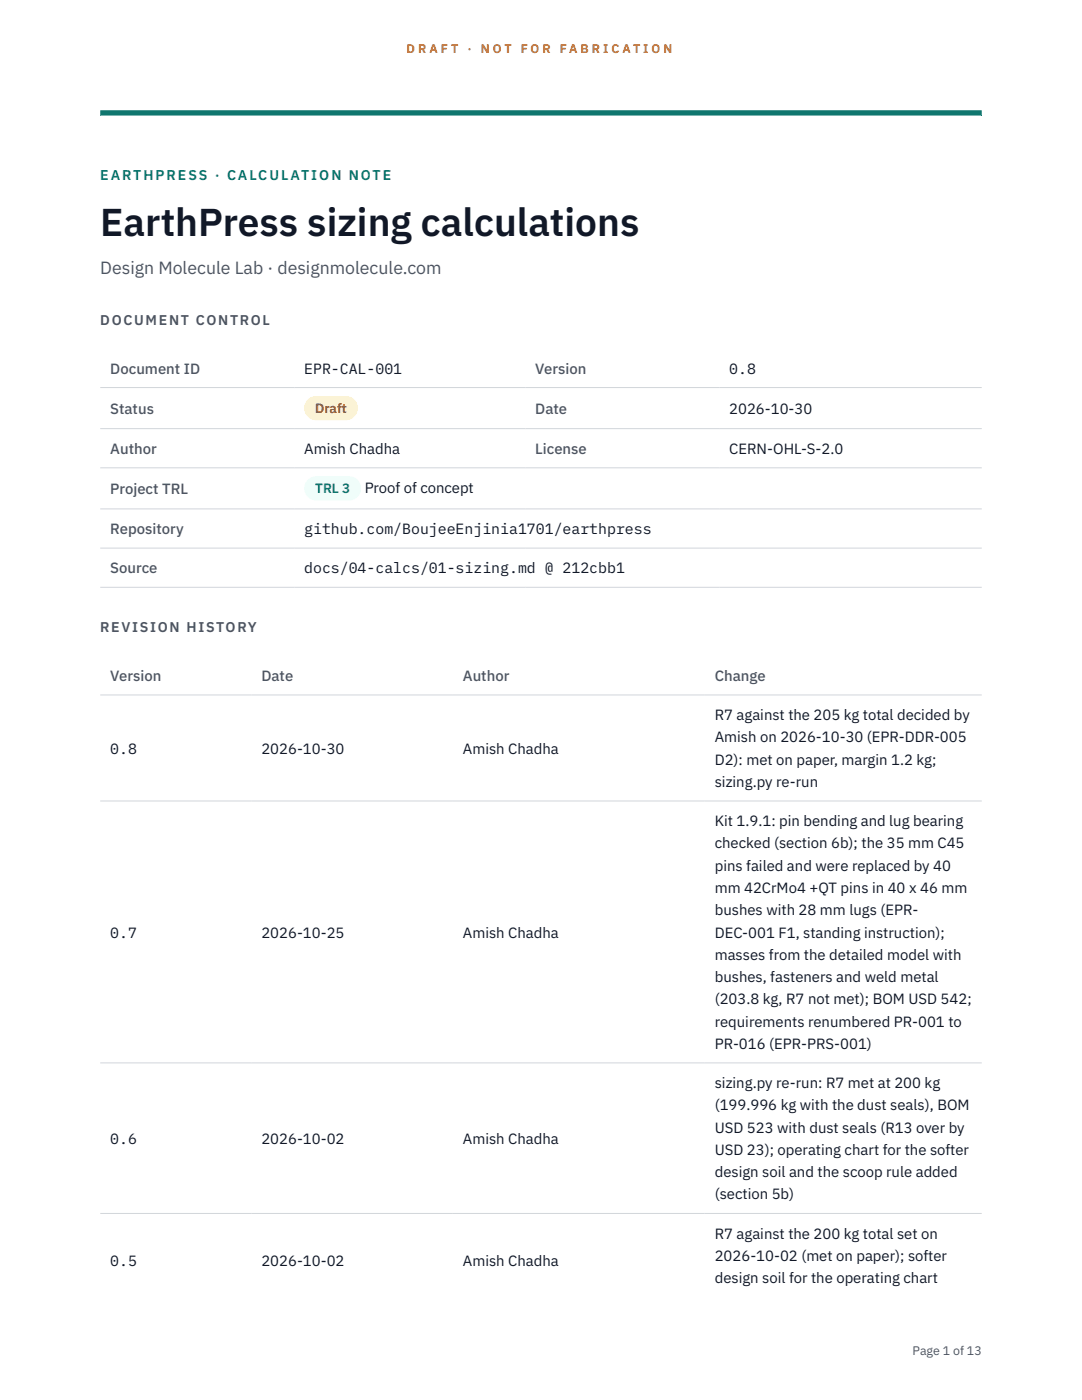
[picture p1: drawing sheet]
<svg xmlns="http://www.w3.org/2000/svg" width="216mm" height="279mm" viewBox="0 0 216 279" stroke-linecap="round" stroke-linejoin="round" font-family="sans-serif">
<defs><g id="words">
<text font-size="7.8" fill="#111827" x="20" y="47.1">EarthPress sizing calculations</text>
<text font-size="3.5" fill="#4b5563" x="20" y="54.6">Design Molecule Lab · designmolecule.com</text>
<g font-size="3" fill="#4b5563">
<text x="22" y="74.5">Document ID</text>
<text x="106.8" y="74.5">Version</text>
<text x="22" y="82.6">Status</text>
<text x="106.8" y="82.6">Date</text>
<text x="22" y="90.6">Author</text>
<text x="106.8" y="90.6">License</text>
<text x="22" y="98.6">Project TRL</text>
<text x="22" y="106.6">Repository</text>
<text x="22" y="114.4">Source</text>
<text x="22" y="135.9">Version</text>
<text x="52.2" y="135.9">Date</text>
<text x="92.4" y="135.9">Author</text>
<text x="142.6" y="135.9">Change</text>
</g>
<g font-size="3" fill="#111827">
<text x="60.7" y="74.5">EPR-CAL-001</text>
<text x="145.5" y="74.5">0.8</text>
<text x="145.5" y="82.6">2026-10-30</text>
<text x="60.7" y="90.6">Amish Chadha</text>
<text x="145.5" y="90.6">CERN-OHL-S-2.0</text>
<text x="72.8" y="98.5">Proof of concept</text>
<text x="60.7" y="106.6">github.com/BoujeeEnjinia1701/earthpress</text>
<text x="60.7" y="114.4">docs/04-calcs/01-sizing.md @ 212cbb1</text>
<text x="142.6" y="143.7">R7 against the 205 kg total decided by</text>
<text x="142.6" y="148.2">Amish on 2026-10-30 (EPR-DDR-005</text>
<text x="22" y="150.4">0.8</text>
<text x="52.2" y="150.4">2026-10-30</text>
<text x="92.4" y="150.4">Amish Chadha</text>
<text x="142.6" y="152.6">D2): met on paper, margin 1.2 kg;</text>
<text x="142.6" y="157.1">sizing.py re-run</text>
<text x="142.6" y="164.9">Kit 1.9.1: pin bending and lug bearing</text>
<text x="142.6" y="169.3">checked (section 6b); the 35 mm C45</text>
<text x="142.6" y="173.8">pins failed and were replaced by 40</text>
<text x="142.6" y="178.2">mm 42CrMo4 +QT pins in 40 x 46 mm</text>
<text x="142.6" y="182.7">bushes with 28 mm lugs (EPR-</text>
<text x="22" y="187.1">0.7</text>
<text x="52.2" y="187.1">2026-10-25</text>
<text x="92.4" y="187.1">Amish Chadha</text>
<text x="142.6" y="187.1">DEC-001 F1, standing instruction);</text>
<text x="142.6" y="191.5">masses from the detailed model with</text>
<text x="142.6" y="196">bushes, fasteners and weld metal</text>
<text x="142.6" y="200.4">(203.8 kg, R7 not met); BOM USD 542;</text>
<text x="142.6" y="204.9">requirements renumbered PR-001 to</text>
<text x="142.6" y="209.3">PR-016 (EPR-PRS-001)</text>
<text x="142.6" y="217.1">sizing.py re-run: R7 met at 200 kg</text>
<text x="142.6" y="221.6">(199.996 kg with the dust seals), BOM</text>
<text x="142.6" y="226">USD 523 with dust seals (R13 over by</text>
<text x="22" y="228.3">0.6</text>
<text x="52.2" y="228.3">2026-10-02</text>
<text x="92.4" y="228.3">Amish Chadha</text>
<text x="142.6" y="230.5">USD 23); operating chart for the softer</text>
<text x="142.6" y="234.9">design soil and the scoop rule added</text>
<text x="142.6" y="239.4">(section 5b)</text>
<text x="142.6" y="247.2">R7 against the 200 kg total set on</text>
<text x="142.6" y="251.6">2026-10-02 (met on paper); softer</text>
<text x="22" y="252.7">0.5</text>
<text x="52.2" y="252.7">2026-10-02</text>
<text x="92.4" y="252.7">Amish Chadha</text>
<text x="142.6" y="256.1">design soil for the operating chart</text>
</g>
<text font-size="2.8" fill="#0f766e" x="20" y="36">EARTHPRESS · CALCULATION NOTE</text>
<g font-size="2.8" fill="#4b5563">
<text x="20" y="64.8">DOCUMENT CONTROL</text>
<text x="20" y="126.2">REVISION HISTORY</text>
</g>
<text font-size="2.7" fill="#92400e" x="62.9" y="82.5">Draft</text>
<text font-size="2.7" fill="#0f766e" x="62.9" y="98.5">TRL 3</text>
<g font-size="2.5" fill="#b45309">
<text x="81.1" y="10.5">D R A F T</text>
<text x="93.3" y="10.5">·</text>
<text x="95.9" y="10.5">N O T</text>
<text x="103.9" y="10.5">F O R</text>
<text x="111.7" y="10.5">F A B R I C A T I O N</text>
</g>
<text font-size="2.5" fill="#4b5563" x="182.1" y="270.3">Page 1 of 13</text>
</g></defs>
<path d="M20 23.1h175.9zM20 22h175.9v1.1h-175.9z" fill-rule="evenodd" fill="#0f766e"/>
<path d="M20 77.3h175.9M20 85.5h175.9M20 93.4h175.9M20 101.6h175.9M20 109.4h175.9M20 117.2h175.9M20 138.7h175.9M20 159.9h175.9M20 212.1h175.9M20 242.2h175.9" fill="none" stroke="#d1d5db" stroke-width=".2"/>
<path d="M60.7 79h10.7v4.9h-10.7z" fill="#fef3c7"/>
<path d="M60.7 95.1h11.4v4.8h-11.4z" fill="#f0fdfa"/>
<use href="#words"/>
</svg>
